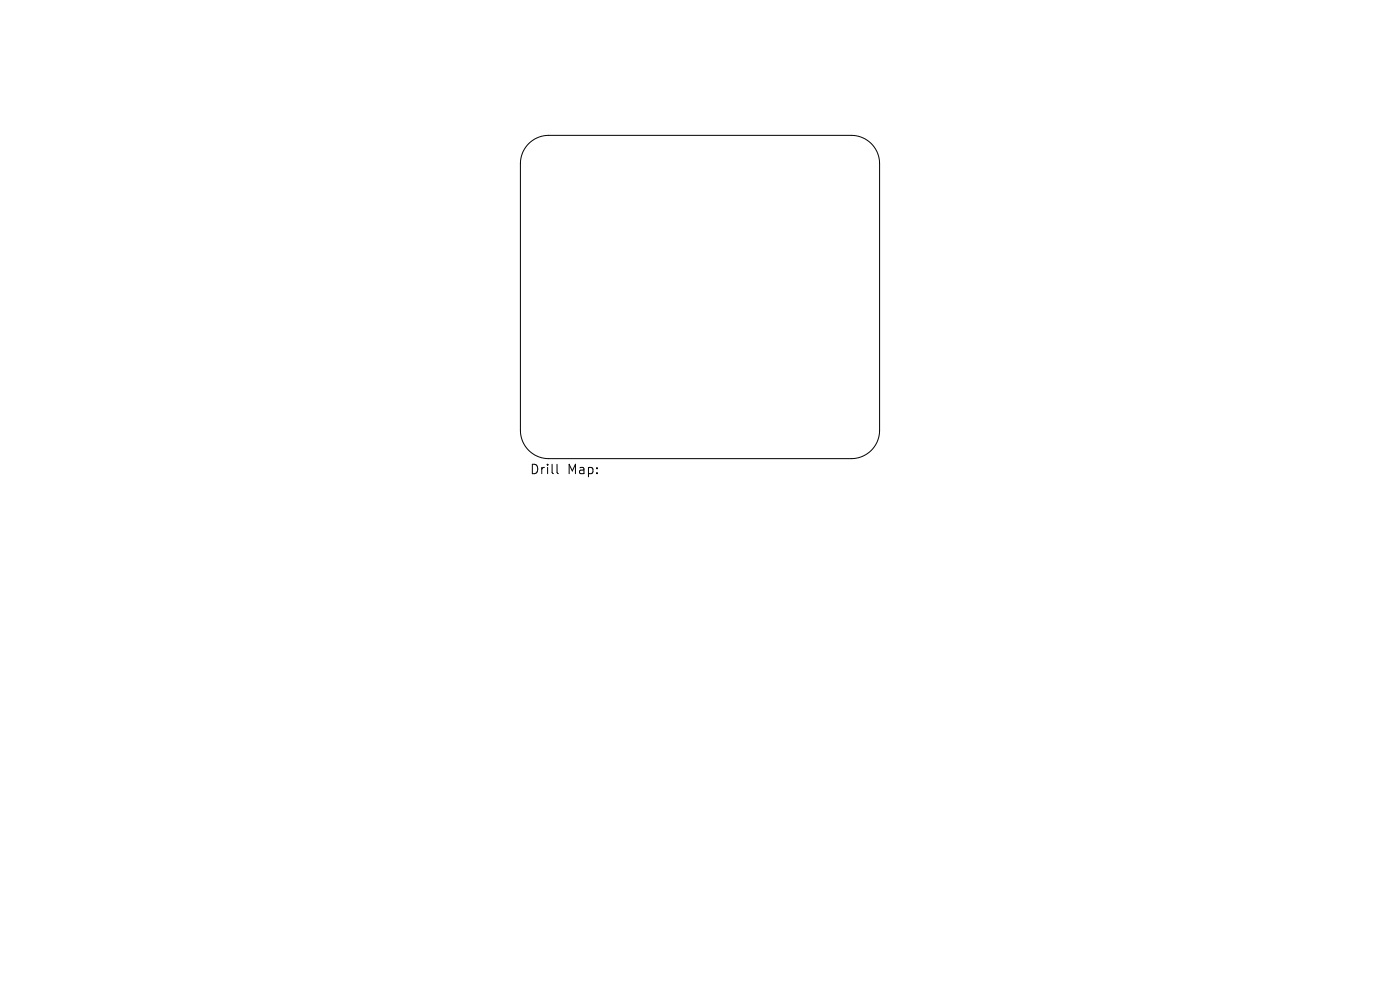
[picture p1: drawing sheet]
<svg xmlns="http://www.w3.org/2000/svg" width="297mm" height="210mm" viewBox="0 0 297 210" stroke-linecap="round" stroke-linejoin="round" font-family="sans-serif">
<defs><g id="words">
<g font-size="2.8">
<text x="112.3" y="100.9">Drill</text>
<text x="120.3" y="100.9">Map:</text>
</g>
</g></defs>
<path d="M112.2 30.5a6 6 0 0 1 4.2-1.8h64.2a6 6 0 0 1 6 6v56.6a6 6 0 0 1-6 6h-64.2a6 6 0 0 1-6-6v-56.6a6 6 0 0 1 1.8-4.2zM118.2 98.5v1.7l.3 .3" fill="none" stroke="#000" stroke-width=".21"/>
<use href="#words"/>
</svg>
